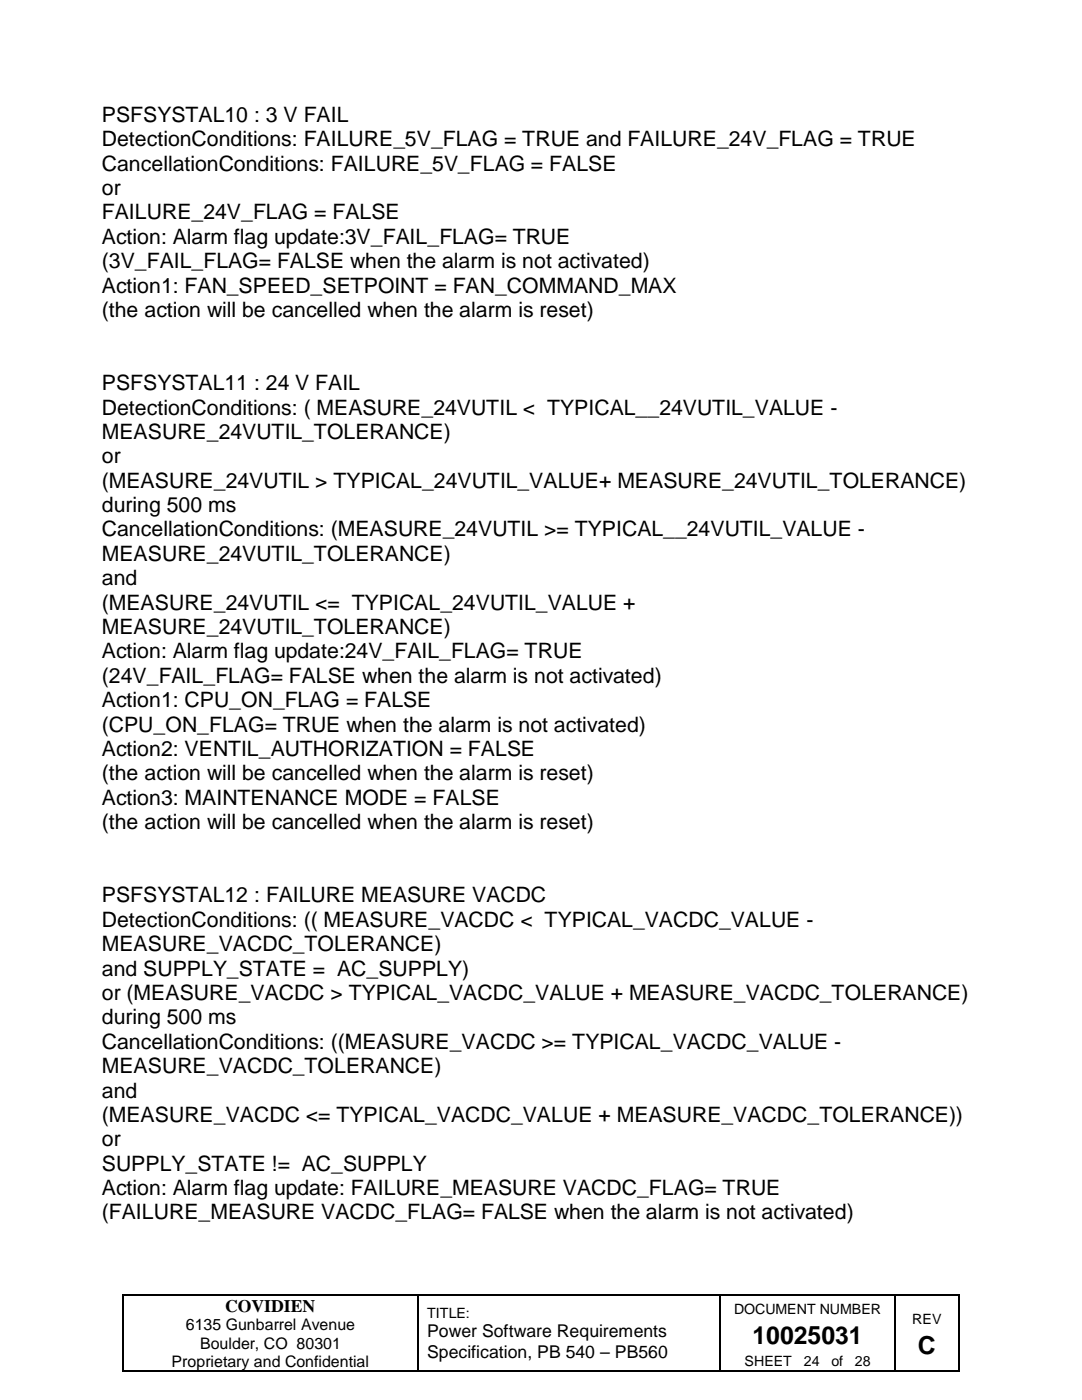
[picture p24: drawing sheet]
<svg xmlns="http://www.w3.org/2000/svg" width="216mm" height="279mm" viewBox="0 0 216 279" stroke-linecap="round" stroke-linejoin="round" font-family="sans-serif">
<defs><g id="words">
<g font-size="4.9">
<text x="150.2" y="268.1">10025031</text>
<text x="183.2" y="270.1">C</text>
</g>
<g font-size="4.2">
<text x="20.3" y="24.3">PSFSYSTAL10 : 3 V FAIL</text>
<text x="20.3" y="29.2">DetectionConditions: FAILURE_5V_FLAG = TRUE and FAILURE_24V_FLAG = TRUE</text>
<text x="20.3" y="34">CancellationConditions: FAILURE_5V_FLAG = FALSE</text>
<text x="20.3" y="38.9">or</text>
<text x="20.3" y="43.8">FAILURE_24V_FLAG = FALSE</text>
<text x="20.3" y="48.6">Action: Alarm flag update:3V_FAIL_FLAG= TRUE</text>
<text x="20.3" y="53.5">(3V_FAIL_FLAG= FALSE when the alarm is not activated)</text>
<text x="20.3" y="58.4">Action1: FAN_SPEED_SETPOINT = FAN_COMMAND_MAX</text>
<text x="20.3" y="63.2">(the action will be cancelled when the alarm is reset)</text>
<text x="20.3" y="77.9">PSFSYSTAL11 : 24 V FAIL</text>
<text x="20.3" y="82.7">DetectionConditions: ( MEASURE_24VUTIL &lt; TYPICAL__24VUTIL_VALUE -</text>
<text x="20.3" y="87.6">MEASURE_24VUTIL_TOLERANCE)</text>
<text x="20.3" y="92.5">or</text>
<text x="20.3" y="97.3">(MEASURE_24VUTIL &gt; TYPICAL_24VUTIL_VALUE+ MEASURE_24VUTIL_TOLERANCE)</text>
<text x="20.3" y="102.2">during 500 ms</text>
<text x="20.3" y="107.1">CancellationConditions: (MEASURE_24VUTIL &gt;= TYPICAL__24VUTIL_VALUE -</text>
<text x="20.3" y="111.9">MEASURE_24VUTIL_TOLERANCE)</text>
<text x="20.3" y="116.8">and</text>
<text x="20.3" y="121.7">(MEASURE_24VUTIL &lt;= TYPICAL_24VUTIL_VALUE +</text>
<text x="20.3" y="126.5">MEASURE_24VUTIL_TOLERANCE)</text>
<text x="20.3" y="131.4">Action: Alarm flag update:24V_FAIL_FLAG= TRUE</text>
<text x="20.3" y="136.3">(24V_FAIL_FLAG= FALSE when the alarm is not activated)</text>
<text x="20.3" y="141.1">Action1: CPU_ON_FLAG = FALSE</text>
<text x="20.3" y="146">(CPU_ON_FLAG= TRUE when the alarm is not activated)</text>
<text x="20.3" y="150.9">Action2: VENTIL_AUTHORIZATION = FALSE</text>
<text x="20.3" y="155.7">(the action will be cancelled when the alarm is reset)</text>
<text x="20.3" y="160.6">Action3: MAINTENANCE MODE = FALSE</text>
<text x="20.3" y="165.5">(the action will be cancelled when the alarm is reset)</text>
<text x="20.3" y="180.1">PSFSYSTAL12 : FAILURE MEASURE VACDC</text>
<text x="20.3" y="185">DetectionConditions: (( MEASURE_VACDC &lt; TYPICAL_VACDC_VALUE -</text>
<text x="20.3" y="189.8">MEASURE_VACDC_TOLERANCE)</text>
<text x="20.3" y="194.7">and SUPPLY_STATE = AC_SUPPLY)</text>
<text x="20.3" y="199.6">or (MEASURE_VACDC &gt; TYPICAL_VACDC_VALUE + MEASURE_VACDC_TOLERANCE)</text>
<text x="20.3" y="204.4">during 500 ms</text>
<text x="20.3" y="209.3">CancellationConditions: ((MEASURE_VACDC &gt;= TYPICAL_VACDC_VALUE -</text>
<text x="20.3" y="214.2">MEASURE_VACDC_TOLERANCE)</text>
<text x="20.3" y="219">and</text>
<text x="20.3" y="223.9">(MEASURE_VACDC &lt;= TYPICAL_VACDC_VALUE + MEASURE_VACDC_TOLERANCE))</text>
<text x="20.3" y="228.8">or</text>
<text x="20.3" y="233.6">SUPPLY_STATE != AC_SUPPLY</text>
<text x="20.3" y="238.5">Action: Alarm flag update: FAILURE_MEASURE VACDC_FLAG= TRUE</text>
<text x="20.3" y="243.4">(FAILURE_MEASURE VACDC_FLAG= FALSE when the alarm is not activated)</text>
</g>
<g font-size="3.5">
<text x="44.9" y="261.8">COVIDIEN</text>
<text x="85.3" y="266.9">Power Software Requirements</text>
<text x="85.3" y="270.9">Specification, PB 540 – PB560</text>
</g>
<g font-size="3.2">
<text x="37.1" y="265.5">6135 Gunbarrel Avenue</text>
<text x="39.9" y="269.2">Boulder, CO 80301</text>
<text x="34.2" y="272.8">Proprietary and Confidential</text>
</g>
<g font-size="2.8">
<text x="85.3" y="263">TITLE:</text>
<text x="146.5" y="262.2">DOCUMENT NUMBER</text>
<text x="182" y="264.2">REV</text>
<text x="148.6" y="272.5">SHEET</text>
<text x="160.4" y="272.5">24</text>
<text x="165.9" y="272.5">of</text>
<text x="170.6" y="272.5">28</text>
</g>
</g></defs>
<path d="M24.5 258.2h.2v.3h-.2zM83.2 258.2h.3v.3h-.3zM143.6 258.2h.2v.3h-.2zM178.5 258.2h.2v.3h-.2zM191.2 258.2h.2v.3h-.2zM24.5 273.5h.2v.3h-.2zM83.2 273.5h.3v.3h-.3zM143.6 273.5h.2v.3h-.2zM178.5 273.5h.2v.3h-.2zM191.2 273.5h.2v.3h-.2z" fill="#000"/>
<g fill="none" stroke="#000" stroke-width=".25">
<path d="M24.6 258.5v15M24.7 258.4h58.5M83.4 258.5v15M83.5 258.4h60.1M143.7 258.5v15M143.8 258.4h34.7M178.6 258.5v15M178.7 258.4h12.5M191.3 258.5v15M24.7 273.6h58.5M83.5 273.6h60.1M143.8 273.6h34.7"/>
<path d="M178.7 273.6h12.5"/>
</g>
<use href="#words"/>
</svg>
